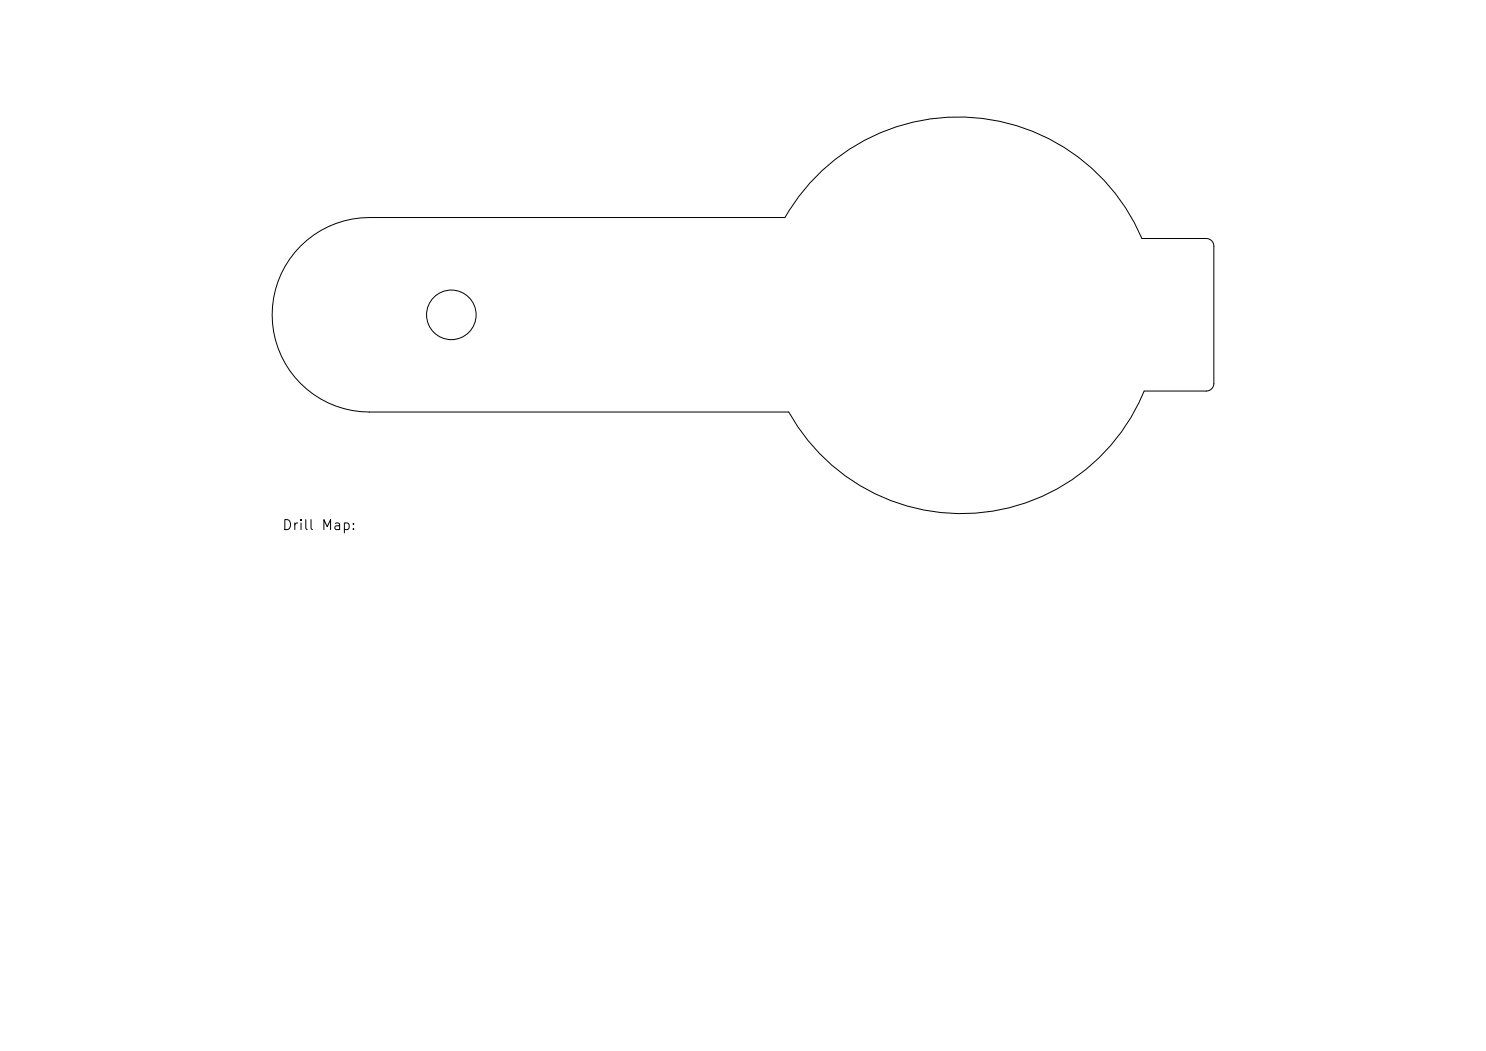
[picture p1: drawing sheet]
<svg xmlns="http://www.w3.org/2000/svg" width="297mm" height="210mm" viewBox="0 0 297 210" stroke-linecap="round" stroke-linejoin="round" font-family="sans-serif">
<defs><g id="words">
<text font-size="2" x="56.3" y="106.4">Drill Map:</text>
</g></defs>
<g fill="none" stroke="#000" stroke-width=".2">
<path d="M228.2 47.7a39.9 39.9 0 0 0-34.3-24.3 39.9 39.9 0 0 0-37 20.1h-83.1a19.4 19.4 0 0 0-19.4 19.4 19.4 19.4 0 0 0 19.4 19.4h83.8a39.5 39.5 0 0 0 36.9 20.3 39.5 39.5 0 0 0 34.2-24.5h12.4a1.52 1.52 0 0 0 1.5-1.5v-27.4a1.52 1.52 0 0 0-1.5-1.5h-12.9"/>
<circle cx="90.2" cy="62.9" r="5"/>
</g>
<use href="#words"/>
</svg>
